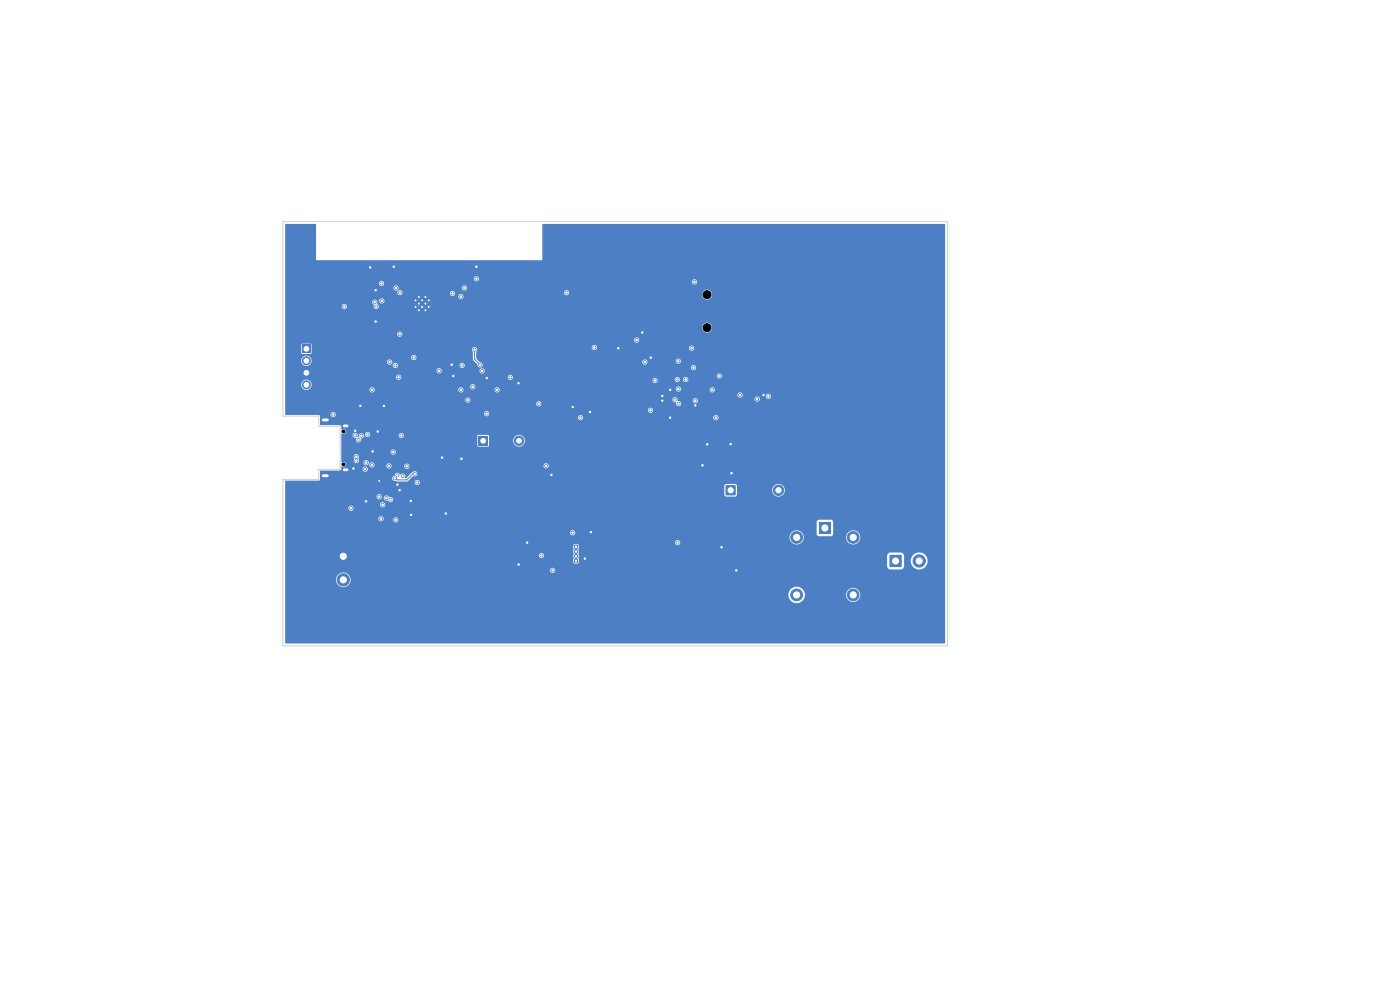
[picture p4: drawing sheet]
<svg xmlns="http://www.w3.org/2000/svg" width="297mm" height="210mm" viewBox="0 0 297 210" stroke-linecap="round" stroke-linejoin="round" font-family="sans-serif">
<path d="M188.8 117.8h2.4v2.4h-2.4z" fill="#4d7fc4"/>
<circle cx="195" cy="119" r="1.3" fill="#4d7fc4" stroke="#4d7fc4" stroke-width=".21"/>
<path d="M64.2 73.2h1.6v1.7h-1.6z" fill="#4d7fc4"/>
<g fill="#4d7fc4" stroke="#4d7fc4" stroke-width=".21">
<circle cx="65" cy="76.5" r=".85"/>
<circle cx="65" cy="79.1" r=".85"/>
<circle cx="65" cy="81.6" r=".85"/>
</g>
<path d="M101.5 92.5h2v2h-2z" fill="#4d7fc4"/>
<g fill="#4d7fc4" stroke="#4d7fc4" stroke-width=".21">
<circle cx="110.1" cy="93.5" r="1"/>
<circle cx="88.1" cy="63.7" r=".3"/>
<circle cx="88.1" cy="65.1" r=".3"/>
<circle cx="88.8" cy="63" r=".3"/>
<circle cx="88.8" cy="64.4" r=".3"/>
<circle cx="88.9" cy="65.8" r=".3"/>
<circle cx="89.5" cy="63.7" r=".3"/>
<circle cx="89.6" cy="65.1" r=".3"/>
<circle cx="90.3" cy="63" r=".3"/>
<circle cx="90.3" cy="64.4" r=".3"/>
<circle cx="90.3" cy="65.8" r=".3"/>
<circle cx="91" cy="63.7" r=".3"/>
<circle cx="91" cy="65.1" r=".3"/>
</g>
<path d="M71.6 116.8h2.5v2.4h-2.5z" fill="#4d7fc4"/>
<circle cx="72.8" cy="123" r="1.3" fill="#4d7fc4" stroke="#4d7fc4" stroke-width=".21"/>
<path d="M68.6 89.1h.8M73 90.4h.6M73 99.7h.6M68.6 100.9h.8" fill="none" stroke="#4d7fc4" stroke-width=".9"/>
<path d="M173.8 110.8h2.5v2.5h-2.5z" fill="#4d7fc4"/>
<g fill="#4d7fc4" stroke="#4d7fc4" stroke-width=".21">
<circle cx="169" cy="114" r="1.25"/>
<circle cx="169" cy="126.2" r="1.25"/>
<circle cx="181" cy="126.2" r="1.25"/>
<circle cx="181" cy="114" r="1.25"/>
</g>
<path d="M154 103h2v2h-2z" fill="#4d7fc4"/>
<g fill="#4d7fc4" stroke="#4d7fc4" stroke-width=".21">
<circle cx="165.2" cy="104" r="1.1"/>
<circle cx="147.1" cy="78" r=".3"/>
<circle cx="147.3" cy="59.8" r=".3"/>
<circle cx="144" cy="85.6" r=".3"/>
<circle cx="151.1" cy="82.7" r=".3"/>
<circle cx="152.6" cy="79.8" r=".3"/>
<circle cx="140.5" cy="85" r=".3"/>
<circle cx="84.8" cy="104" r=".3"/>
<circle cx="94.6" cy="108.9" r=".3"/>
<circle cx="153.1" cy="116.1" r=".3"/>
<circle cx="156.2" cy="121" r=".3"/>
<circle cx="75.3" cy="91.4" r=".3"/>
<circle cx="142.2" cy="88.6" r=".3"/>
<circle cx="93.8" cy="97.1" r=".3"/>
<circle cx="81.4" cy="86.1" r=".3"/>
<circle cx="87.2" cy="109.2" r=".3"/>
<circle cx="138.1" cy="75.9" r=".3"/>
<circle cx="103.3" cy="80.2" r=".3"/>
<circle cx="131.2" cy="73.9" r=".3"/>
<circle cx="117" cy="100.8" r=".3"/>
<circle cx="84.3" cy="102.8" r=".3"/>
<circle cx="79.7" cy="61.5" r=".3"/>
<circle cx="136.3" cy="70.5" r=".3"/>
<circle cx="140.5" cy="84" r=".3"/>
<circle cx="110" cy="81.3" r=".3"/>
<circle cx="121.5" cy="86.3" r=".3"/>
<circle cx="77.7" cy="106.3" r=".3"/>
<circle cx="101.1" cy="56.6" r=".3"/>
<circle cx="124.1" cy="118.5" r=".3"/>
<circle cx="142.2" cy="82.7" r=".3"/>
<circle cx="79" cy="95.8" r=".3"/>
<circle cx="162" cy="83.8" r=".3"/>
<circle cx="75" cy="99.4" r=".3"/>
<circle cx="79.7" cy="68.2" r=".3"/>
<circle cx="78.5" cy="56.7" r=".3"/>
<circle cx="97.9" cy="97.3" r=".3"/>
<circle cx="155.2" cy="100.4" r=".3"/>
<circle cx="76.5" cy="86.1" r=".3"/>
<circle cx="111.8" cy="115.1" r=".3"/>
<circle cx="80.1" cy="91.5" r=".3"/>
<circle cx="83.6" cy="56.6" r=".3"/>
<circle cx="125.4" cy="112.9" r=".3"/>
<circle cx="149" cy="98.7" r=".3"/>
<circle cx="95.8" cy="77.4" r=".3"/>
<circle cx="155" cy="94.2" r=".3"/>
<circle cx="87.1" cy="106.3" r=".3"/>
<circle cx="80.4" cy="102" r=".3"/>
<circle cx="147.5" cy="86" r=".3"/>
<circle cx="150" cy="94.3" r=".3"/>
<circle cx="110" cy="119.7" r=".3"/>
<circle cx="96.2" cy="79.8" r=".3"/>
<circle cx="125.2" cy="87.4" r=".3"/>
<circle cx="84" cy="61.1" r=".3"/>
<circle cx="126.1" cy="73.7" r=".3"/>
<circle cx="143.8" cy="115.1" r=".3"/>
<circle cx="120.2" cy="62.1" r=".3"/>
<circle cx="151.9" cy="88.6" r=".3"/>
<circle cx="121.5" cy="113" r=".3"/>
<circle cx="122.2" cy="118" r=".4"/>
<circle cx="157" cy="83.8" r=".3"/>
<circle cx="76.7" cy="92.5" r=".3"/>
<circle cx="80.8" cy="110.1" r=".3"/>
<circle cx="135.1" cy="72.1" r=".3"/>
<circle cx="147.5" cy="85" r=".3"/>
<circle cx="122.2" cy="119" r=".4"/>
<circle cx="84.3" cy="100.9" r=".3"/>
<circle cx="115.9" cy="98.8" r=".3"/>
<circle cx="84" cy="110.3" r=".3"/>
<circle cx="136.8" cy="76.8" r=".3"/>
<circle cx="122.2" cy="116" r=".4"/>
<circle cx="74.5" cy="107.8" r=".3"/>
<circle cx="77.7" cy="98.1" r=".3"/>
<circle cx="82.9" cy="106" r=".3"/>
<circle cx="122.2" cy="117" r=".4"/>
<circle cx="114.9" cy="117.9" r=".3"/>
<circle cx="138" cy="87" r=".3"/>
<circle cx="139" cy="80.7" r=".3"/>
<circle cx="143.2" cy="84.8" r=".3"/>
<circle cx="143.7" cy="80.5" r=".3"/>
<circle cx="117.2" cy="121" r=".3"/>
<circle cx="73.1" cy="65" r=".3"/>
<circle cx="98" cy="77.5" r=".3"/>
<circle cx="76.1" cy="93.3" r=".3"/>
<circle cx="114.3" cy="85.6" r=".3"/>
<circle cx="105.5" cy="82.7" r=".3"/>
<circle cx="103.2" cy="87.8" r=".3"/>
<circle cx="145.5" cy="80.5" r=".3"/>
<circle cx="85.1" cy="92.4" r=".3"/>
<circle cx="87.8" cy="75.8" r=".3"/>
<circle cx="86.3" cy="98.9" r=".3"/>
<circle cx="102.3" cy="78.7" r=".3"/>
<circle cx="98.5" cy="61.1" r=".3"/>
<circle cx="82.7" cy="76.8" r=".3"/>
<circle cx="143.9" cy="82.5" r=".3"/>
<circle cx="79.5" cy="64.1" r=".3"/>
<circle cx="80.9" cy="60.1" r=".3"/>
<circle cx="83.4" cy="95.9" r=".3"/>
<circle cx="75.6" cy="97.7" r=".3"/>
<circle cx="75.6" cy="96.9" r=".3"/>
<circle cx="123.1" cy="88.6" r=".3"/>
<circle cx="108.3" cy="80.1" r=".3"/>
<circle cx="70.7" cy="87.9" r=".3"/>
<circle cx="75.3" cy="92.4" r=".3"/>
<circle cx="85.4" cy="101" r=".3"/>
<circle cx="82.5" cy="98.8" r=".3"/>
<circle cx="78" cy="92.2" r=".3"/>
<circle cx="146.7" cy="73.9" r=".3"/>
<circle cx="143.9" cy="76.6" r=".3"/>
<circle cx="160.6" cy="84.6" r=".3"/>
<circle cx="163" cy="84.1" r=".3"/>
<circle cx="99.2" cy="84.9" r=".3"/>
<circle cx="97.8" cy="62.9" r=".3"/>
<circle cx="84.8" cy="62.1" r=".3"/>
<circle cx="81" cy="63.8" r=".3"/>
<circle cx="83.9" cy="77.5" r=".3"/>
<circle cx="101.9" cy="77.4" r=".3"/>
<circle cx="100.7" cy="74.2" r=".3"/>
<circle cx="81.2" cy="107.1" r=".3"/>
<circle cx="78.9" cy="98.6" r=".3"/>
<circle cx="100.3" cy="82" r=".3"/>
<circle cx="93.2" cy="78.7" r=".3"/>
<circle cx="78.9" cy="82.7" r=".3"/>
<circle cx="79.8" cy="65" r=".3"/>
<circle cx="84.8" cy="70.9" r=".3"/>
<circle cx="97.8" cy="82.7" r=".3"/>
<circle cx="84.6" cy="80" r=".3"/>
<circle cx="82" cy="105.6" r=".3"/>
<circle cx="96" cy="62.3" r=".3"/>
<circle cx="101.1" cy="59.1" r=".3"/>
<circle cx="80.4" cy="105.4" r=".3"/>
<circle cx="88.5" cy="102.4" r=".3"/>
<circle cx="77.5" cy="99.5" r=".3"/>
<circle cx="83.7" cy="101.5" r=".3"/>
<circle cx="88" cy="100.5" r=".3"/>
</g>
<path d="M100.7 74.2v2l1.2 1.2M75.6 96.9v.8M75.6 96.9h.1M88 100.5h-.4l-1.3 1.3h-1.9l-.7-.3" fill="none" stroke="#4d7fc4" stroke-width=".21"/>
<path d="M60.5 47.5h6.5v7.7h48.1v-7.7h85.4l-.1 89-139.9-.1v-10.3h106.7a1.75 1.75 0 0 0 1.8 1.9 1.75 1.75 0 0 0 1.7-1.9h8.8v.2a1.51 1.51 0 0 0 2.3 1.2 1.51 1.51 0 0 0 0-2.6 1.51 1.51 0 0 0-2.3 1.2h-8.8v-.2a1.75 1.75 0 0 0-1.8-1.5 1.75 1.75 0 0 0-1.7 1.7h-106.7v-3.2h10.8v.2a1.56 1.56 0 0 0 2.3 1.2 1.56 1.56 0 0 0 0-2.6 1.56 1.56 0 0 0-2.3 1.2h-10.8v-2h56.2v.2a.56 .56 0 0 0 .8 .4 .56 .56 0 0 0 0-1 .56 .56 0 0 0-.8 .4h-56.2v-3.1h53.8v.1a.56 .56 0 0 0 .9 .4 .56 .56 0 0 0 0-.9 .56 .56 0 0 0-.9 .4h-53.8v-1.9h61l.2 .5a1.07 1.07 0 0 0 0 1.1l-.2 .4 .2 .5a.74 .74 0 0 0-.1 .9 .74 .74 0 0 0 .8 .3 .88 .88 0 0 0 .3-1.2l.1-.5h65.4v2.2a.74 .74 0 0 0 .7 .7l2.5-.1 .4-.5v-1.3h1.4a1.8 1.8 0 0 0 2.5 1.8 1.8 1.8 0 0 0 .4-3.1 1.8 1.8 0 0 0-2.9 1v.3h-1.4l-.1-1.3-.6-.4h-2.3l-.4 .3-.2 .4h-65.4l-.1-.3a1.08 1.08 0 0 0 0-1.2 .65 .65 0 0 0-.2-1 .65 .65 0 0 0-1 .5h-61v-.9h82.7v.2a.56 .56 0 0 0 .9 .4 .56 .56 0 0 0 0-1 .56 .56 0 0 0-.9 .4h-82.7v-1.1h107v.2a1.51 1.51 0 0 0 1.6 1.4 1.51 1.51 0 0 0 1.4-1.6h9v.2a1.51 1.51 0 0 0 2.3 1.2 1.51 1.51 0 0 0 0-2.6 1.51 1.51 0 0 0-2.3 1.2h-9v-.3a1.51 1.51 0 0 0-1.6-1.1 1.51 1.51 0 0 0-1.4 1.4h-107v-.9h60.4v.1a.56 .56 0 0 0 .9 .4 .56 .56 0 0 0 0-.9 .56 .56 0 0 0-.9 .4h-60.4v-3h19.8v.1a.55 .55 0 0 0 .5 .5 .55 .55 0 0 0 .5-.4h2.1v.2a.55 .55 0 0 0 .9 .3h88.9v2.6l.3 .4h2.9l.4-.4-.1-2.7-.4-.4-2.7 .1-.4 .4h-88.9l.1-.1a.56 .56 0 0 0-.2-.8 .56 .56 0 0 0-.8 .4l-2-.1a.56 .56 0 0 0-.5-.6 .56 .56 0 0 0-.6 .5h-19.8v-2.3h13.4v.2a.56 .56 0 0 0 .9 .4 .56 .56 0 0 0 0-1 .56 .56 0 0 0-.9 .4h-13.4v-.7h20.1v.2a.56 .56 0 0 0 .9 .3 .56 .56 0 0 0 0-.9 .56 .56 0 0 0-.9 .4h-20.1v-1.7h19.4v.2a.55 .55 0 0 0 .5 .4 .55 .55 0 0 0 .6-.3h.4v.1a.92 .92 0 0 0 .9 .5 .57 .57 0 0 0 .8 .2 .57 .57 0 0 0 .2-.8 .57 .57 0 0 0-.8-.1l-.1-.2a.56 .56 0 0 0-.6-.2 .56 .56 0 0 0-.4 .5h-.4v-.1a.56 .56 0 0 0-.5-.7 .56 .56 0 0 0-.6 .5h-19.4v-2.2h93.1l.1 1.9 .4 .4 2-.1 .2-.3 .1-1.1h7.4a1.35 1.35 0 0 0 1.9 1.4 1.35 1.35 0 0 0 .3-2.3 1.35 1.35 0 0 0-2.2 .7v.2h-7.4l-.1-.9-.4-.4-1.9 .1-.4 .4h-93.1v-.8h27.5v.1a.56 .56 0 0 0 .8 .4 .56 .56 0 0 0 0-.9 .56 .56 0 0 0-.8 .4h-27.5l.1-.3h7.1l.2-.3v-.3h15.3a.59 .59 0 0 0 .8 .6l.4 .2 2-.1 1.2-1.1a.6 .6 0 0 0 .8-.1 .6 .6 0 0 0-.1-.9 .6 .6 0 0 0-.8 .2l-1.3 1.2h-.3a.63 .63 0 0 0-.1-.8 .63 .63 0 0 0-.9 .1 .62 .62 0 0 0-.7-.4 .62 .62 0 0 0-.5 .6l-.4 .2-.1 .3h-15.3l.1-1.6h4.1l.3-.3h4.5a.56 .56 0 0 0 .7 .6 .56 .56 0 0 0 .3-1 .56 .56 0 0 0-.9 .2l-.1 .2h-4.5v-.6a.54 .54 0 0 0 .9-.2 .54 .54 0 0 0-.6-.7l-.3 .1v-.5h2.6v.2a.55 .55 0 0 0 .4 .4 .55 .55 0 0 0 .6-.1h1.1v.1a.55 .55 0 0 0 .4 .5 .55 .55 0 0 0 .6-.2h.2v.2a.55 .55 0 0 0 .5 .5 .55 .55 0 0 0 .6-.4h2.6v.1a.55 .55 0 0 0 .6 .5 .55 .55 0 0 0 .5-.6h2.7v.2a.55 .55 0 0 0 .6 .4 .55 .55 0 0 0 .4-.7h28.5v.2a.56 .56 0 0 0 .9 .4 .56 .56 0 0 0 0-1 .56 .56 0 0 0-.9 .4h-28.5l-.2-.2a.56 .56 0 0 0-.8 .3h-2.7a.56 .56 0 0 0-.6-.5 .56 .56 0 0 0-.5 .5l-2.6-.1a.56 .56 0 0 0-.4-.6 .56 .56 0 0 0-.7 .4h-.2a.55 .55 0 0 0-.2-.9 .55 .55 0 0 0-.8 .5h-1.1l.1-.3-.1-.4a.6 .6 0 0 0 0-.9 .6 .6 0 0 0-.8 0 .6 .6 0 0 0 0 .9l-.2 .2h-2.6v-1.8h10.5v.2a.56 .56 0 0 0 .8 .4 .56 .56 0 0 0 0-1 .56 .56 0 0 0-.8 .4h-10.5v-3.5h2.4v.1a.8 .8 0 0 0 .8 .6 .59 .59 0 0 0 .5 .9 .59 .59 0 0 0 .5-.9h.1a.55 .55 0 0 0 .4-.9h.3v.1a.55 .55 0 0 0 .5 .5 .55 .55 0 0 0 .6-.4h6.1v.2a.55 .55 0 0 0 .5 .4 .55 .55 0 0 0 .6-.4h15.5v2l.3 .3 2.1-.1 .2-.2v-1.1h5a1.25 1.25 0 0 0 1.8 1.3 1.25 1.25 0 0 0 .3-2.2 1.25 1.25 0 0 0-2 .7l-.1 .2h-5v-.9l-.3-.3h-2l-.3 .3h-15.5a.55 .55 0 0 0-.5-.7 .55 .55 0 0 0-.6 .5l-6.1-.1a.56 .56 0 0 0-.5-.6 .56 .56 0 0 0-.6 .5l-.4-.1a.61 .61 0 0 0-.7 .1 .61 .61 0 0 0-.2 .7l-.3-.1a.56 .56 0 0 0-.3-.9 .56 .56 0 0 0-.7 .5h-2.4l.1-.4a.54 .54 0 0 0 .7-.1 .54 .54 0 0 0 0-.7 .54 .54 0 0 0-.8 0v-.7l-.3-.2h-4.2v-1.7h54.7v.2a.56 .56 0 0 0 .6 .4 .56 .56 0 0 0 .5-.6h27.6v.2a.56 .56 0 0 0 .9 .4 .56 .56 0 0 0 0-1 .56 .56 0 0 0-.9 .4h-27.6l-.1-.1a.56 .56 0 0 0-.5-.4 .56 .56 0 0 0-.5 .5h-54.7v-.3l-.2-.2h-7.1l-.1-.1h9.6v.1a.55 .55 0 0 0 .7 .5 .55 .55 0 0 0 .4-.8h31.5v.1a.56 .56 0 0 0 .8 .4 .56 .56 0 0 0 0-.9 .56 .56 0 0 0-.8 .4l-31.6-.1a.56 .56 0 0 0-.6-.2 .56 .56 0 0 0-.4 .5h-9.6v-.9h77v.1a.56 .56 0 0 0 .8 .4 .56 .56 0 0 0 0-.9 .56 .56 0 0 0-.8 .4h-77v-1.4h53.2v.1a.56 .56 0 0 0 .9 .4 .56 .56 0 0 0 0-.9 .56 .56 0 0 0-.9 .4h-53.2v-.8h38.2v.1a.55 .55 0 0 0 .6 .5 .55 .55 0 0 0 .5-.7h42.8v.2a.81 .81 0 0 0 .8 .5 .53 .53 0 0 0 .5 .7 .53 .53 0 0 0 .6-.6 .53 .53 0 0 0-.8-.4v-.2h3.2a.55 .55 0 0 0 .8 .6 .55 .55 0 0 0 .2-.9h12.2v.1a.56 .56 0 0 0 .8 .4 .56 .56 0 0 0 0-.9 .56 .56 0 0 0-.8 .4h-12.3a.56 .56 0 0 0-.9 .3h-3.2a.56 .56 0 0 0-.4-.6 .56 .56 0 0 0-.7 .4h-42.8l-.2-.3a.56 .56 0 0 0-.9 .4h-38.2v-1.1h95.9v.2a.55 .55 0 0 0 .5 .4 .55 .55 0 0 0 .6-.3h5v.1a.56 .56 0 0 0 .8 .4 .56 .56 0 0 0 0-.9 .56 .56 0 0 0-.8 .4h-5a.55 .55 0 0 0-.4-.7 .55 .55 0 0 0-.7 .4h-95.9v-2.2h3.4v.2a1.1 1.1 0 0 0 1.5 .9h13v.2a.56 .56 0 0 0 .6 .5 .56 .56 0 0 0 .5-.7h17.7v.2a.56 .56 0 0 0 .6 .5 .56 .56 0 0 0 .5-.7h6.6v.2a.55 .55 0 0 0 .7 .4 .55 .55 0 0 0 .4-.7h37.4v.1a.55 .55 0 0 0 .5 .5 .55 .55 0 0 0 .6-.5h6v.2a.56 .56 0 0 0 .9 .4 .56 .56 0 0 0 0-1 .56 .56 0 0 0-.9 .4h-6a.56 .56 0 0 0-.5-.6 .56 .56 0 0 0-.6 .5l-37.5-.1a.56 .56 0 0 0-.6-.2 .56 .56 0 0 0-.4 .4h-6.6v-.1a.56 .56 0 0 0-.6-.3 .56 .56 0 0 0-.5 .4h-17.7v-.1a.56 .56 0 0 0-.6-.3 .56 .56 0 0 0-.5 .4h-13l.6-.6h33.7a.56 .56 0 0 0 .8 .6 .56 .56 0 0 0 .2-.9 .56 .56 0 0 0-.9 .1l-.1 .2-33.6-.1a1.1 1.1 0 0 0-.6-1.3h72.9v.2a.55 .55 0 0 0 .7 .4 .55 .55 0 0 0 .3-.8h3.7v.2a.56 .56 0 0 0 .6 .5 .56 .56 0 0 0 .5-.7h.7v.2a.56 .56 0 0 0 .9 .4 .56 .56 0 0 0 0-1 .56 .56 0 0 0-.9 .4h-.7a.56 .56 0 0 0-.5-.4 .56 .56 0 0 0-.6 .4h-3.7a.56 .56 0 0 0-.6-.2 .56 .56 0 0 0-.4 .4h-73a1.1 1.1 0 0 0-1.5 .9h-3.4v-1.6h23.5v.2a.55 .55 0 0 0 .6 .5 .55 .55 0 0 0 .5-.6h22.6v.1a.55 .55 0 0 0 .8 .5 .55 .55 0 0 0 .2-.9h43.3v.1a.56 .56 0 0 0 .9 .4 .56 .56 0 0 0 0-.9 .56 .56 0 0 0-.9 .4l-43.4-.1a.56 .56 0 0 0-.9 .4l-22.6-.1a.56 .56 0 0 0-.5-.4 .56 .56 0 0 0-.6 .4h-23.5v-1.3h32.1v.1a.55 .55 0 0 0 .6 .5 .55 .55 0 0 0 .5-.6h8v.2a.56 .56 0 0 0 .9 .4 .56 .56 0 0 0 0-1 .56 .56 0 0 0-.9 .4h-8a.56 .56 0 0 0-.5-.5 .56 .56 0 0 0-.6 .5h-32.1v-2.1h3.4v.1a1.1 1.1 0 0 0 1.7 .8h17.7v.2a.56 .56 0 0 0 .6 .5 .56 .56 0 0 0 .5-.7h13.1v.2a.56 .56 0 0 0 .8 .4 .56 .56 0 0 0 0-1 .56 .56 0 0 0-.8 .4h-13.1l-.2-.3a.56 .56 0 0 0-.9 .3h-17.7l.5-.7h16a.56 .56 0 0 0 .7 .6 .56 .56 0 0 0 .3-.9 .56 .56 0 0 0-1 .2v.1h-16v-.4l-.3-.5h21.4v.1a.56 .56 0 0 0 .9 .4 .56 .56 0 0 0 0-.9 .56 .56 0 0 0-.9 .4l-21.5-.1a1.1 1.1 0 0 0-1.8 .8h-3.4v-3.4h3.4v1.8l.2 .2h1.8l.2-.2v-.8h34l.2 .5v1.8l1 1a.55 .55 0 0 0 .8 .5h44.5v.2a.56 .56 0 0 0 .8 .4 .56 .56 0 0 0 0-1 .56 .56 0 0 0-.8 .4h-44.5h.1a.63 .63 0 0 0 .1-.7 .63 .63 0 0 0-.6-.4l34.5-.1a.55 .55 0 0 0 .7 .7 .55 .55 0 0 0 .4-.8h6.1v.1a.56 .56 0 0 0 .8 .4 .56 .56 0 0 0 0-.9 .56 .56 0 0 0-.8 .4l-6.2-.1a.56 .56 0 0 0-.5-.2 .56 .56 0 0 0-.5 .4h-34.5l-.7-.6v-1.5a.55 .55 0 0 0-.2-1h24.7v.2a.55 .55 0 0 0 .6 .5 .55 .55 0 0 0 .5-.5h19.6v.1a.56 .56 0 0 0 .8 .4 .56 .56 0 0 0 0-.9 .56 .56 0 0 0-.8 .4h-19.6a.56 .56 0 0 0-.4-.6 .56 .56 0 0 0-.7 .4h-24.9l-.4 .2-.1 .3h-34v-1l-.2-.2h-1.8l-.2 .2h-3.4v-1h74v.1a.56 .56 0 0 0 .9 .4 .56 .56 0 0 0 0-.9 .56 .56 0 0 0-.9 .4h-74v-1.3h23.8v.2a.56 .56 0 0 0 .8 .4 .56 .56 0 0 0 0-1 .56 .56 0 0 0-.8 .4h-23.8v-1.4h88.4v.2a1.06 1.06 0 0 0 1.7 .8 1.06 1.06 0 0 0 0-1.8 1.06 1.06 0 0 0-1.7 .8h-88.4v-4.4h12v.1a.56 .56 0 0 0 .9 .4 .56 .56 0 0 0 0-.9 .56 .56 0 0 0-.9 .4h-12v-1h18.5l.1 .4a.41 .41 0 0 1 .2 .7 .58 .58 0 0 0 .9 .3 .58 .58 0 0 0-.2-1l-.1-.6h.6a.56 .56 0 0 0 .7 .6 .56 .56 0 0 0 .2-.9 .56 .56 0 0 0-.9 .1v.2h-.6l-.3-.2h-.3l-.3 .4h-18.5v-1.2h36.7a.56 .56 0 0 0 .7 .6 .56 .56 0 0 0 .3-.9 .56 .56 0 0 0-.9 .2l-.1 .1h-36.7v-.8h23.8a.55 .55 0 0 0 .5 .6 .55 .55 0 0 0 .6-.4h10v.1a.55 .55 0 0 0 .7 .5 .55 .55 0 0 0 .4-.8h23.1v.2a.55 .55 0 0 0 .5 .4 .55 .55 0 0 0 .5-.2h28.3v.2a1.06 1.06 0 0 0 1.7 .8 1.06 1.06 0 0 0 0-1.8 1.06 1.06 0 0 0-1.7 .8l-28.2-.1a.55 .55 0 0 0-.3-.7 .55 .55 0 0 0-.8 .4l-23.2-.1a.56 .56 0 0 0-.6-.2 .56 .56 0 0 0-.4 .5h-10a.56 .56 0 0 0-.5-.7 .56 .56 0 0 0-.6 .5h-23.8v-1h23v.2a.56 .56 0 0 0 .6 .4 .56 .56 0 0 0 .5-.6h13.4v.2a.56 .56 0 0 0 .8 .4 .56 .56 0 0 0 0-1 .56 .56 0 0 0-.8 .4h-13.4l-.2-.4a.56 .56 0 0 0-.9 .4h-23v-.9h19.9v.1a.55 .55 0 0 0 .8 .4 .55 .55 0 0 0 .1-.9h65.5v.2a.56 .56 0 0 0 .8 .4 .56 .56 0 0 0 0-1 .56 .56 0 0 0-.8 .4h-65.5a.56 .56 0 0 0-.9 .4h-19.9v-1h40v.1a.56 .56 0 0 0 .9 .4 .56 .56 0 0 0 0-.9 .56 .56 0 0 0-.9 .4h-40z" fill="#4d7fc4"/>
<path d="M60 47h141v90h-141v-35.3h7.6v-2.1h4.4l.1-.2v-8.9l-4.5-.1v-2.1h-7.6z" fill="none" stroke="#d0d2cd" stroke-width=".21"/>
<g fill="#fff" stroke="#fff" stroke-width=".21">
<circle cx="147.1" cy="78" r=".15"/>
<circle cx="147.3" cy="59.8" r=".15"/>
<circle cx="144" cy="85.6" r=".15"/>
<circle cx="151.1" cy="82.7" r=".15"/>
<circle cx="152.6" cy="79.8" r=".15"/>
<circle cx="140.5" cy="85" r=".15"/>
<circle cx="84.8" cy="104" r=".15"/>
<circle cx="94.6" cy="108.9" r=".15"/>
<circle cx="153.1" cy="116.1" r=".15"/>
<circle cx="156.2" cy="121" r=".15"/>
<circle cx="75.3" cy="91.4" r=".15"/>
<circle cx="142.2" cy="88.6" r=".15"/>
<circle cx="93.8" cy="97.1" r=".15"/>
<circle cx="81.4" cy="86.1" r=".15"/>
<circle cx="87.2" cy="109.2" r=".15"/>
<circle cx="138.1" cy="75.9" r=".15"/>
<circle cx="103.3" cy="80.2" r=".15"/>
<circle cx="131.2" cy="73.9" r=".15"/>
<circle cx="117" cy="100.8" r=".15"/>
<circle cx="84.3" cy="102.8" r=".15"/>
<circle cx="79.7" cy="61.5" r=".15"/>
<circle cx="136.3" cy="70.5" r=".15"/>
<circle cx="140.5" cy="84" r=".15"/>
<circle cx="110" cy="81.3" r=".15"/>
<circle cx="121.5" cy="86.3" r=".15"/>
<circle cx="77.7" cy="106.3" r=".15"/>
<circle cx="101.1" cy="56.6" r=".15"/>
<circle cx="124.1" cy="118.5" r=".15"/>
<circle cx="142.2" cy="82.7" r=".15"/>
<circle cx="79" cy="95.8" r=".15"/>
<circle cx="162" cy="83.8" r=".15"/>
<circle cx="75" cy="99.4" r=".15"/>
<circle cx="79.7" cy="68.2" r=".15"/>
<circle cx="78.5" cy="56.7" r=".15"/>
<circle cx="97.9" cy="97.3" r=".15"/>
<circle cx="155.2" cy="100.4" r=".15"/>
<circle cx="76.5" cy="86.1" r=".15"/>
<circle cx="111.8" cy="115.1" r=".15"/>
<circle cx="80.1" cy="91.5" r=".15"/>
<circle cx="83.6" cy="56.6" r=".15"/>
<circle cx="125.4" cy="112.9" r=".15"/>
<circle cx="149" cy="98.7" r=".15"/>
<circle cx="95.8" cy="77.4" r=".15"/>
<circle cx="155" cy="94.2" r=".15"/>
<circle cx="87.1" cy="106.3" r=".15"/>
<circle cx="80.5" cy="102" r=".1"/>
<circle cx="147.5" cy="86" r=".15"/>
<circle cx="150" cy="94.3" r=".15"/>
<circle cx="110" cy="119.7" r=".15"/>
<circle cx="96.2" cy="79.8" r=".15"/>
<circle cx="125.2" cy="87.4" r=".15"/>
<circle cx="84" cy="61.1" r=".15"/>
<circle cx="126.1" cy="73.7" r=".15"/>
<circle cx="143.8" cy="115.1" r=".15"/>
<circle cx="120.2" cy="62.1" r=".15"/>
<circle cx="151.9" cy="88.6" r=".15"/>
<circle cx="121.5" cy="113" r=".15"/>
<circle cx="122.2" cy="118" r=".15"/>
<circle cx="157" cy="83.8" r=".15"/>
<circle cx="76.7" cy="92.5" r=".15"/>
<circle cx="80.8" cy="110" r=".15"/>
<circle cx="135.1" cy="72.1" r=".15"/>
<circle cx="147.5" cy="85" r=".15"/>
<circle cx="122.2" cy="119" r=".15"/>
<circle cx="84.3" cy="100.9" r=".15"/>
<circle cx="115.9" cy="98.8" r=".15"/>
<circle cx="84" cy="110.3" r=".15"/>
<circle cx="136.8" cy="76.8" r=".15"/>
<circle cx="122.2" cy="116" r=".15"/>
<circle cx="74.5" cy="107.8" r=".15"/>
<circle cx="77.7" cy="98.2" r=".15"/>
<circle cx="82.9" cy="106" r=".15"/>
<circle cx="122.2" cy="117" r=".15"/>
<circle cx="114.9" cy="117.9" r=".15"/>
<circle cx="138" cy="87" r=".15"/>
<circle cx="139" cy="80.7" r=".15"/>
<circle cx="143.2" cy="84.8" r=".15"/>
<circle cx="143.7" cy="80.5" r=".15"/>
<circle cx="117.2" cy="121" r=".15"/>
<circle cx="73.1" cy="65" r=".15"/>
<circle cx="98" cy="77.5" r=".15"/>
<circle cx="76.1" cy="93.3" r=".15"/>
<circle cx="114.3" cy="85.6" r=".15"/>
<circle cx="105.5" cy="82.7" r=".15"/>
<circle cx="103.2" cy="87.8" r=".15"/>
<circle cx="145.5" cy="80.5" r=".15"/>
<circle cx="85.1" cy="92.4" r=".15"/>
<circle cx="87.8" cy="75.8" r=".15"/>
<circle cx="86.3" cy="98.9" r=".15"/>
<circle cx="102.3" cy="78.7" r=".15"/>
<circle cx="98.5" cy="61.1" r=".15"/>
<circle cx="82.7" cy="76.8" r=".15"/>
<circle cx="143.9" cy="82.5" r=".15"/>
<circle cx="79.5" cy="64.1" r=".15"/>
<circle cx="80.9" cy="60.1" r=".15"/>
<circle cx="83.4" cy="95.9" r=".15"/>
<circle cx="75.6" cy="97.7" r=".15"/>
<circle cx="75.6" cy="96.9" r=".15"/>
<circle cx="123.1" cy="88.6" r=".15"/>
<circle cx="108.3" cy="80.1" r=".15"/>
<circle cx="70.7" cy="87.9" r=".15"/>
<circle cx="75.3" cy="92.4" r=".15"/>
<circle cx="85.4" cy="101" r=".15"/>
<circle cx="82.5" cy="98.8" r=".15"/>
<circle cx="78" cy="92.2" r=".15"/>
<circle cx="146.7" cy="73.9" r=".15"/>
<circle cx="143.9" cy="76.6" r=".15"/>
<circle cx="160.6" cy="84.6" r=".15"/>
<circle cx="163" cy="84.1" r=".15"/>
<circle cx="99.2" cy="84.9" r=".15"/>
<circle cx="97.8" cy="62.9" r=".15"/>
<circle cx="84.8" cy="62.1" r=".15"/>
<circle cx="81" cy="63.8" r=".15"/>
<circle cx="83.9" cy="77.5" r=".15"/>
<circle cx="101.9" cy="77.4" r=".15"/>
<circle cx="100.7" cy="74.2" r=".15"/>
<circle cx="81.2" cy="107.1" r=".15"/>
<circle cx="78.9" cy="98.6" r=".15"/>
<circle cx="100.3" cy="82" r=".15"/>
<circle cx="93.2" cy="78.7" r=".15"/>
<circle cx="78.9" cy="82.7" r=".15"/>
<circle cx="79.8" cy="65" r=".15"/>
<circle cx="84.8" cy="70.9" r=".15"/>
<circle cx="97.8" cy="82.7" r=".15"/>
<circle cx="84.6" cy="80" r=".15"/>
<circle cx="82" cy="105.6" r=".15"/>
<circle cx="96" cy="62.3" r=".15"/>
<circle cx="101.1" cy="59.1" r=".15"/>
<circle cx="80.5" cy="105.4" r=".15"/>
<circle cx="88.5" cy="102.4" r=".15"/>
<circle cx="77.5" cy="99.5" r=".15"/>
<circle cx="83.7" cy="101.5" r=".15"/>
<circle cx="88" cy="100.5" r=".15"/>
<circle cx="190" cy="119" r=".65"/>
<circle cx="195" cy="119" r=".65"/>
<circle cx="65" cy="74" r=".5"/>
<circle cx="65" cy="76.5" r=".5"/>
<circle cx="65" cy="79.1" r=".5"/>
<circle cx="65" cy="81.6" r=".5"/>
<circle cx="102.5" cy="93.5" r=".5"/>
<circle cx="110.1" cy="93.5" r=".5"/>
<circle cx="88.2" cy="63.7" r=".1"/>
<circle cx="88.2" cy="65.1" r=".1"/>
<circle cx="88.8" cy="63" r=".1"/>
<circle cx="88.8" cy="64.4" r=".1"/>
<circle cx="88.8" cy="65.8" r=".1"/>
<circle cx="89.5" cy="63.7" r=".1"/>
<circle cx="89.5" cy="65.1" r=".1"/>
<circle cx="90.2" cy="63" r=".1"/>
<circle cx="90.2" cy="64.4" r=".1"/>
<circle cx="90.2" cy="65.8" r=".1"/>
<circle cx="90.9" cy="63.7" r=".1"/>
<circle cx="90.9" cy="65.1" r=".1"/>
<circle cx="72.8" cy="118" r=".65"/>
<circle cx="72.8" cy="123" r=".65"/>
<circle cx="175" cy="112" r=".65"/>
<circle cx="169" cy="114" r=".65"/>
<circle cx="169" cy="126.2" r=".65"/>
<circle cx="181" cy="126.2" r=".65"/>
<circle cx="181" cy="114" r=".65"/>
<circle cx="155" cy="104" r=".55"/>
<circle cx="165.2" cy="104" r=".55"/>
</g>
<g fill="#000" stroke="#000" stroke-width=".21">
<circle cx="150" cy="62.5" r=".85"/>
<circle cx="150" cy="69.5" r=".85"/>
<circle cx="72.8" cy="91.5" r=".3"/>
<circle cx="72.8" cy="98.5" r=".3"/>
</g>
<path d="M68.6 89.1h.8M73 90.4h.6M73 99.7h.6M68.6 100.9h.8" fill="none" stroke="#fff" stroke-width=".6"/>
</svg>
